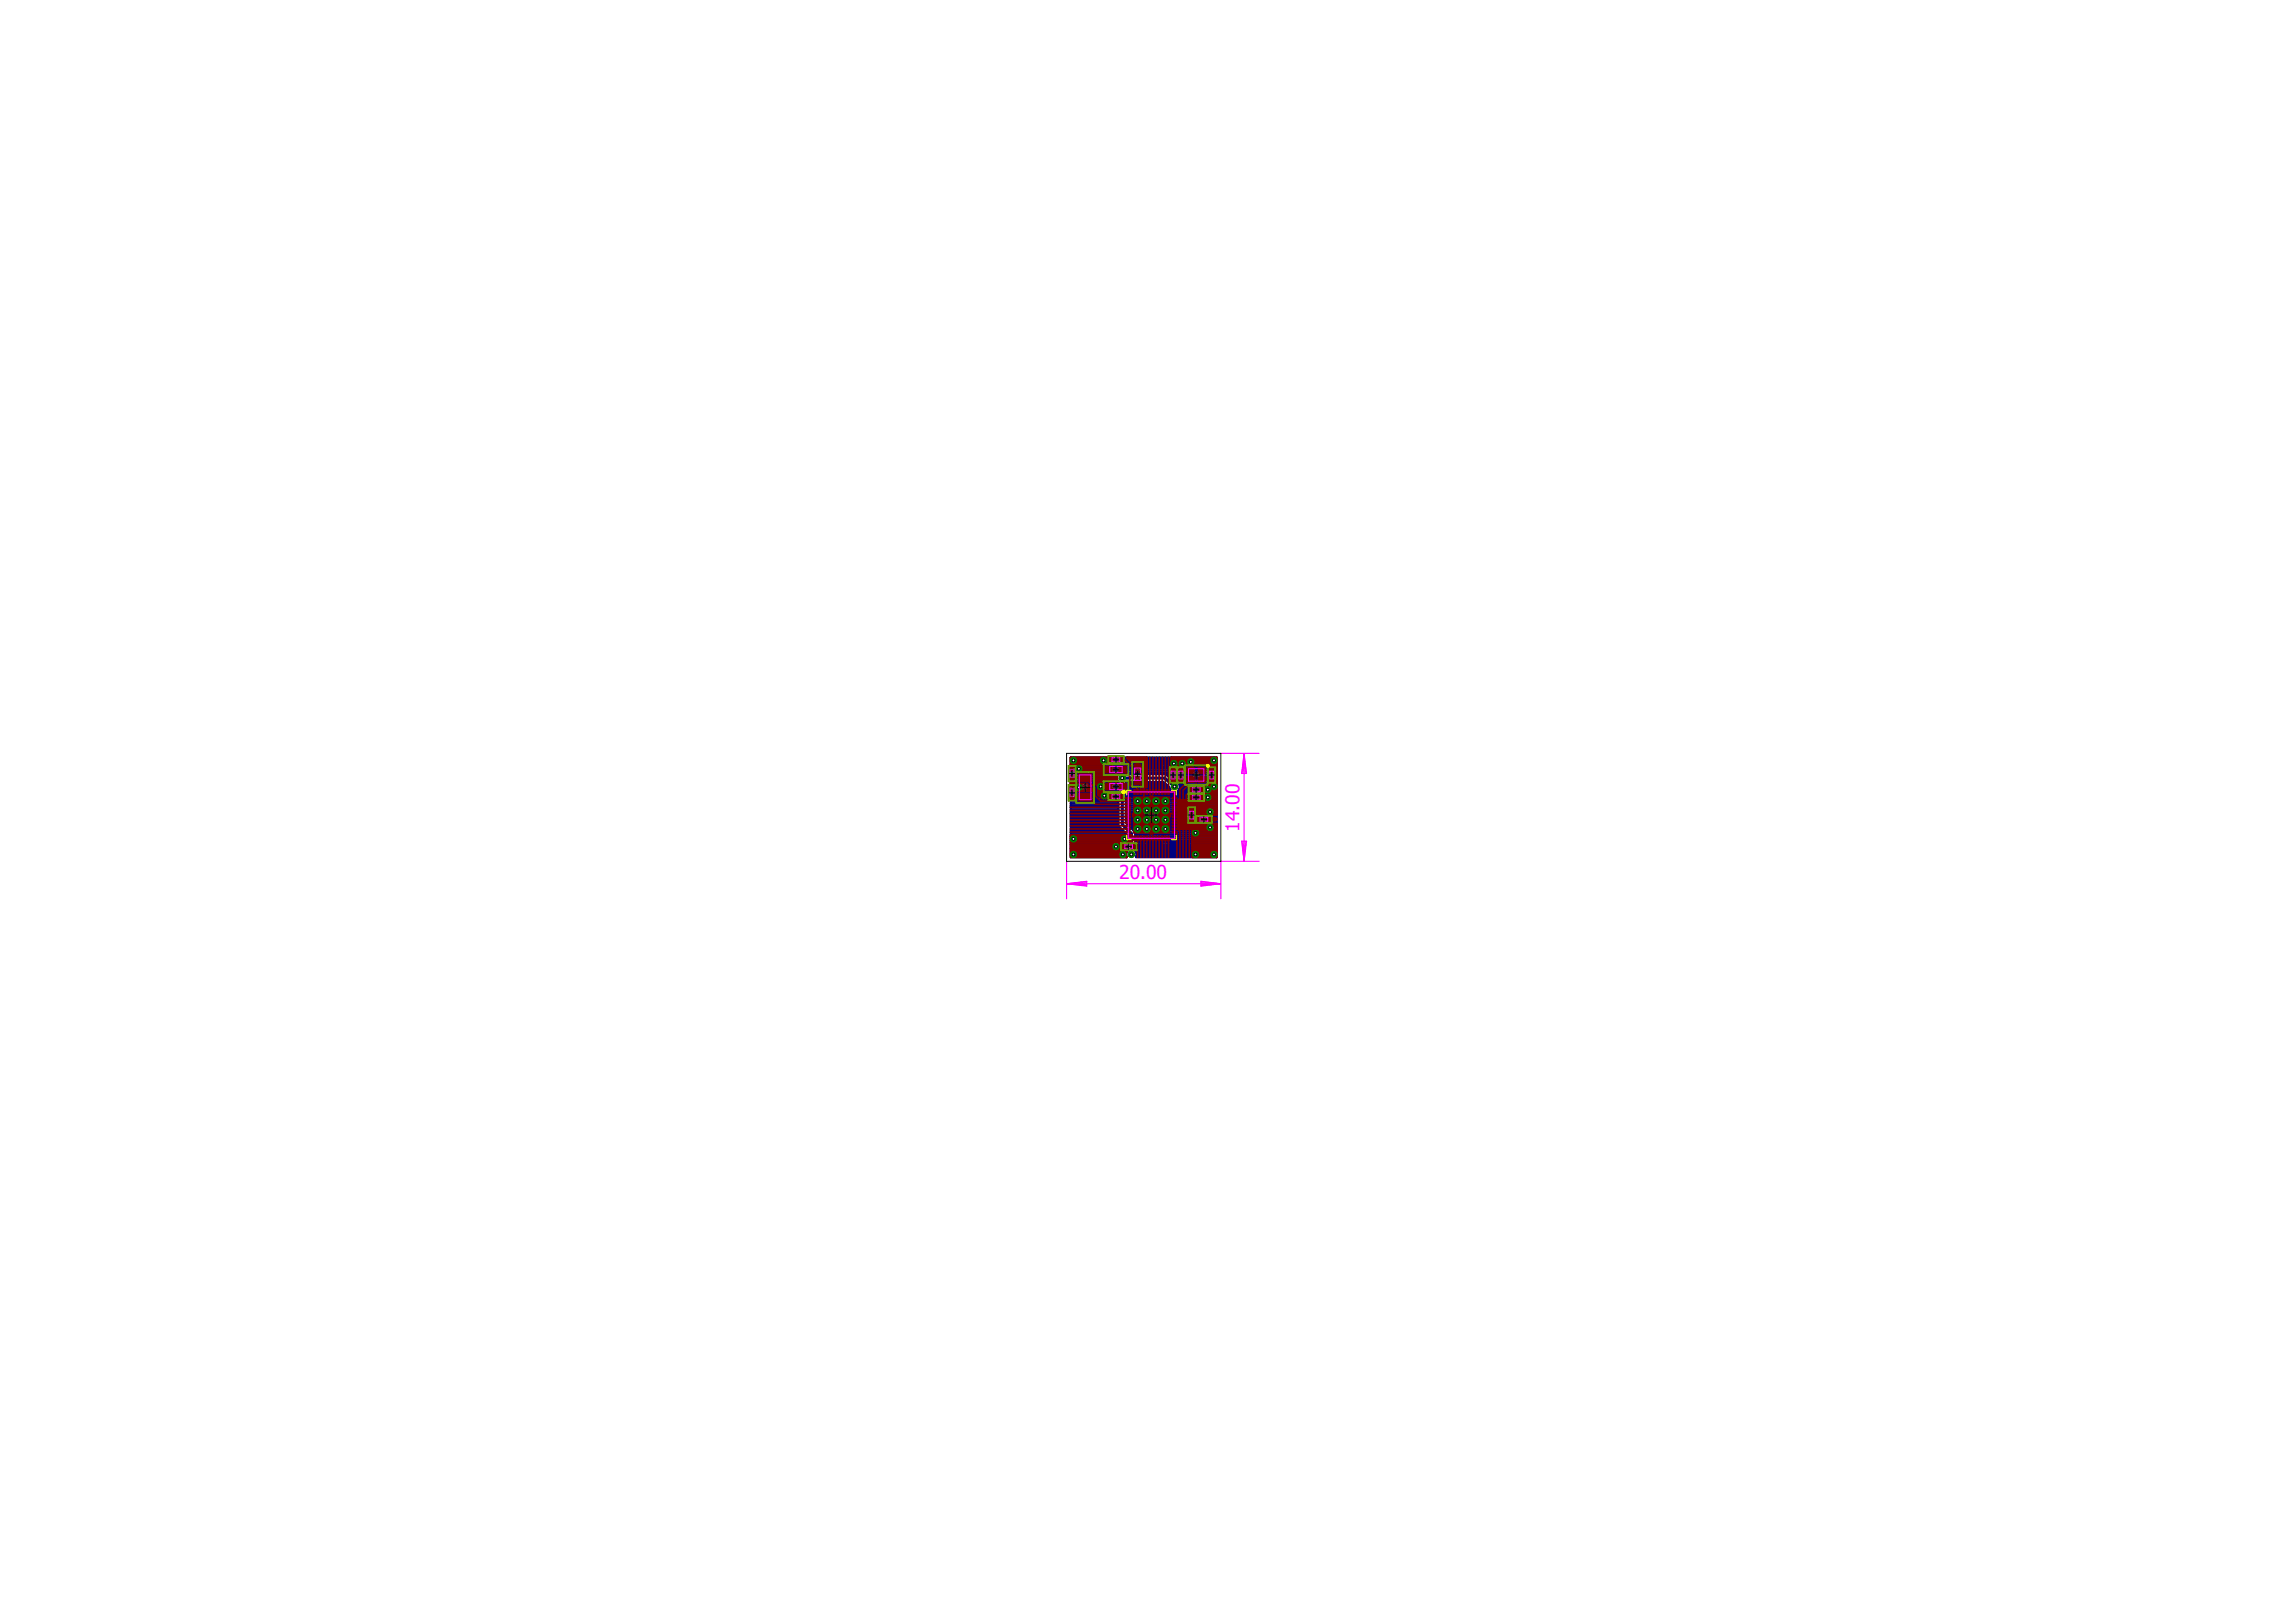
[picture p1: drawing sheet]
<svg xmlns="http://www.w3.org/2000/svg" width="297mm" height="210mm" viewBox="0 0 297 210" stroke-linecap="round" stroke-linejoin="round" font-family="sans-serif">
<defs><g id="words">
<g font-size="2.5" fill="#f0f">
<text x="160.4" y="107.6" transform="rotate(-90 160.4 107.6)">14.00</text>
<text x="144.8" y="113.8">20.00</text>
</g>
<g font-size=".8" fill="#505050">
<text x="139" y="100.7" transform="rotate(-90 139 100.7)">C</text>
<text x="139" y="100.2" transform="rotate(-90 139 100.2)">1</text>
<text x="139" y="99.7" transform="rotate(-90 139 99.7)">1</text>
<text x="140.7" y="101.8" transform="rotate(-90 140.7 101.8)">2</text>
<text x="143.9" y="99.9">L2</text>
<text x="144" y="98.6">L3</text>
<text x="147.5" y="100.9" transform="rotate(-90 147.5 100.9)">C1</text>
<text x="147.5" y="99.9" transform="rotate(-90 147.5 99.9)">0</text>
<text x="152.1" y="100.8" transform="rotate(-90 152.1 100.8)">C</text>
<text x="152.1" y="100.3" transform="rotate(-90 152.1 100.3)">8</text>
<text x="153.1" y="100.8" transform="rotate(-90 153.1 100.8)">C</text>
<text x="153.1" y="100.3" transform="rotate(-90 153.1 100.3)">2</text>
<text x="154.4" y="100.6">X1</text>
<text x="157.1" y="100.8" transform="rotate(-90 157.1 100.8)">C</text>
<text x="157.1" y="100.3" transform="rotate(-90 157.1 100.3)">1</text>
<text x="139" y="103.2" transform="rotate(-90 139 103.2)">C</text>
<text x="139" y="102.7" transform="rotate(-90 139 102.7)">1</text>
<text x="139" y="102.2" transform="rotate(-90 139 102.2)">2</text>
<text x="140.7" y="102.3" transform="rotate(-90 140.7 102.3)">X</text>
<text x="143.9" y="103.4">C4</text>
<text x="143.9" y="102.1">C9</text>
<text x="148.6" y="105.8">U</text>
<text x="149.1" y="105.8">1</text>
<text x="154.3" y="103.5">C6</text>
<text x="154.3" y="102.5">C7</text>
<text x="154.5" y="106" transform="rotate(-90 154.5 106)">C</text>
<text x="154.5" y="105.5" transform="rotate(-90 154.5 105.5)">3</text>
<text x="155.3" y="106.3">L1</text>
<text x="145.5" y="109.9">C5</text>
</g>
</g></defs>
<g fill="none" stroke="#000080" stroke-width=".32">
<path d="M138.5 98h18.9v12.9h-10.4a.7 .7 0 0 0-.1-.8v-2.4l-1.2-1.2v-5.3h4.8l.8 .7a.71 .71 0 0 0 .7 .6 .71 .71 0 0 0 .7-.8 .71 .71 0 0 0-.8-.6l-1-.9h-5.2a.7 .7 0 0 0-1 0 .7 .7 0 0 0 0 1v5.7l1.2 1.2v2a.66 .66 0 0 0-.1 .8h-7.3zM138.5 100h18.9M138.5 99.7h18.9M138.5 99.4h18.9M138.5 99.2h18.9M138.5 98.9h18.9M138.5 98.6h18.9M138.5 98.4h18.9M138.5 98.1h18.9M138.5 110.7h7.2M138.5 110.4h7.2M138.5 110.1h7.3"/>
<path d="M138.5 109.9h7.4M138.5 109.6h7.4M138.5 109.3h7.4M138.5 109.1h7.4M138.5 108.8h7.4M138.5 108.5h7.4M138.5 108.2h7.4M138.5 108h7.3M138.5 107.7h7M138.5 107.4h6.7M138.5 107.2h6.5M138.5 106.9h6.2"/>
<path d="M138.5 106.6h6.2M138.5 106.4h6.2M138.5 106.1h6.2M138.5 105.9h6.2M138.5 105.6h6.2M138.5 105.3h6.2M138.5 105.1h6.2M138.5 104.8h6.2M138.5 104.5h6.2M138.5 104.2h6.2M138.5 104h6.2M138.5 103.7h6.2"/>
<path d="M138.5 103.4h6.2M138.5 103.2h6.2M138.5 102.9h6.2M138.5 102.6h6.2M138.5 102.4h6.2M138.5 102.1h6.2M138.5 101.8h6.2M138.5 101.6h6.2M138.5 101.3h6.2M138.5 101h6M138.5 100.8h6M138.5 100.5h6"/>
<path d="M138.5 100.2h6.2M145.7 106.4h11.7M145.7 106.1h11.7M145.7 105.9h11.7M145.7 105.6h11.7M145.7 105.3h11.7M145.7 105.1h11.7M145.7 104.8h11.7M145.7 104.5h11.7M145.7 104.2h11.7M145.7 104h11.7M145.7 103.7h11.7"/>
<path d="M145.7 103.4h11.7M145.7 103.2h11.7M145.7 102.9h11.7M145.7 102.6h11.7M145.7 102.4h5.9M145.7 102.1h5.6M145.7 101.8h5.5M145.7 101.6h5.2M145.7 101.3h4.9M145.9 106.6h11.5M146.1 106.9h11.3M146.4 107.2h11"/>
<path d="M146.7 107.4h10.7M146.9 109.9h10.5M146.9 109.6h10.5M146.9 109.3h10.5M146.9 109.1h10.5M146.9 108.8h10.5M146.9 108.5h10.5M146.9 108.2h10.5M146.9 108h10.5M146.9 107.7h10.5M146.9 110.1h10.5M147.1 110.7h10.3"/>
<path d="M147.1 110.4h10.3M150.9 100.2h6.5M151.2 100.5h6.2M151.5 100.8h5.9M151.8 101h5.6M152.4 102.4h5M152.5 101.3h4.9M152.6 102.1h4.8M152.6 101.6h4.8M152.7 101.8h4.7"/>
</g>
<path d="M152 101.8l-1.3-1.1h-5.5v6l1.2 1.2v2.7" fill="none" stroke="#000080" stroke-width=".4"/>
<circle cx="147.2" cy="103.7" r=".44" fill="#008000" stroke="#008000" stroke-width=".13"/>
<circle cx="147.2" cy="103.7" r=".19" fill="#fff" stroke="#000" stroke-width=".13"/>
<circle cx="147.2" cy="104.9" r=".44" fill="#008000" stroke="#008000" stroke-width=".13"/>
<circle cx="147.2" cy="104.9" r=".19" fill="#fff" stroke="#000" stroke-width=".13"/>
<circle cx="147.2" cy="106.1" r=".44" fill="#008000" stroke="#008000" stroke-width=".13"/>
<circle cx="147.2" cy="106.1" r=".19" fill="#fff" stroke="#000" stroke-width=".13"/>
<circle cx="147.2" cy="107.3" r=".44" fill="#008000" stroke="#008000" stroke-width=".13"/>
<circle cx="147.2" cy="107.3" r=".19" fill="#fff" stroke="#000" stroke-width=".13"/>
<circle cx="148.4" cy="103.7" r=".44" fill="#008000" stroke="#008000" stroke-width=".13"/>
<circle cx="148.4" cy="103.7" r=".19" fill="#fff" stroke="#000" stroke-width=".13"/>
<circle cx="148.4" cy="104.9" r=".44" fill="#008000" stroke="#008000" stroke-width=".13"/>
<circle cx="148.4" cy="104.9" r=".19" fill="#fff" stroke="#000" stroke-width=".13"/>
<circle cx="148.4" cy="106.1" r=".44" fill="#008000" stroke="#008000" stroke-width=".13"/>
<circle cx="148.4" cy="106.1" r=".19" fill="#fff" stroke="#000" stroke-width=".13"/>
<circle cx="148.4" cy="107.3" r=".44" fill="#008000" stroke="#008000" stroke-width=".13"/>
<circle cx="148.4" cy="107.3" r=".19" fill="#fff" stroke="#000" stroke-width=".13"/>
<circle cx="149.6" cy="103.7" r=".44" fill="#008000" stroke="#008000" stroke-width=".13"/>
<circle cx="149.6" cy="103.7" r=".19" fill="#fff" stroke="#000" stroke-width=".13"/>
<circle cx="149.6" cy="104.9" r=".44" fill="#008000" stroke="#008000" stroke-width=".13"/>
<circle cx="149.6" cy="104.9" r=".19" fill="#fff" stroke="#000" stroke-width=".13"/>
<circle cx="149.6" cy="106.1" r=".44" fill="#008000" stroke="#008000" stroke-width=".13"/>
<circle cx="149.6" cy="106.1" r=".19" fill="#fff" stroke="#000" stroke-width=".13"/>
<circle cx="149.6" cy="107.3" r=".44" fill="#008000" stroke="#008000" stroke-width=".13"/>
<circle cx="149.6" cy="107.3" r=".19" fill="#fff" stroke="#000" stroke-width=".13"/>
<circle cx="150.8" cy="103.7" r=".44" fill="#008000" stroke="#008000" stroke-width=".13"/>
<circle cx="150.8" cy="103.7" r=".19" fill="#fff" stroke="#000" stroke-width=".13"/>
<circle cx="150.8" cy="104.9" r=".44" fill="#008000" stroke="#008000" stroke-width=".13"/>
<circle cx="150.8" cy="104.9" r=".19" fill="#fff" stroke="#000" stroke-width=".13"/>
<circle cx="150.8" cy="106.1" r=".44" fill="#008000" stroke="#008000" stroke-width=".13"/>
<circle cx="150.8" cy="106.1" r=".19" fill="#fff" stroke="#000" stroke-width=".13"/>
<circle cx="150.8" cy="107.3" r=".44" fill="#008000" stroke="#008000" stroke-width=".13"/>
<circle cx="150.8" cy="107.3" r=".19" fill="#fff" stroke="#000" stroke-width=".13"/>
<circle cx="139.6" cy="101.9" r=".4" fill="#008000" stroke="#008000" stroke-width=".13"/>
<circle cx="139.6" cy="101.9" r=".19" fill="#fff" stroke="#000" stroke-width=".13"/>
<circle cx="139.6" cy="99.5" r=".4" fill="#008000" stroke="#008000" stroke-width=".13"/>
<circle cx="139.6" cy="99.5" r=".19" fill="#fff" stroke="#000" stroke-width=".13"/>
<circle cx="142.4" cy="101.8" r=".4" fill="#008000" stroke="#008000" stroke-width=".13"/>
<circle cx="142.4" cy="101.8" r=".19" fill="#fff" stroke="#000" stroke-width=".13"/>
<circle cx="151.9" cy="98.8" r=".4" fill="#008000" stroke="#008000" stroke-width=".13"/>
<circle cx="151.9" cy="98.8" r=".19" fill="#fff" stroke="#000" stroke-width=".13"/>
<circle cx="156.3" cy="102.2" r=".4" fill="#008000" stroke="#008000" stroke-width=".13"/>
<circle cx="156.3" cy="102.2" r=".19" fill="#fff" stroke="#000" stroke-width=".13"/>
<circle cx="156.3" cy="103.2" r=".4" fill="#008000" stroke="#008000" stroke-width=".13"/>
<circle cx="156.3" cy="103.2" r=".19" fill="#fff" stroke="#000" stroke-width=".13"/>
<circle cx="142.9" cy="103" r=".4" fill="#008000" stroke="#008000" stroke-width=".13"/>
<circle cx="142.9" cy="103" r=".19" fill="#fff" stroke="#000" stroke-width=".13"/>
<circle cx="157.1" cy="101.8" r=".4" fill="#008000" stroke="#008000" stroke-width=".13"/>
<circle cx="157.1" cy="101.8" r=".19" fill="#fff" stroke="#000" stroke-width=".13"/>
<circle cx="154.1" cy="98.6" r=".4" fill="#008000" stroke="#008000" stroke-width=".13"/>
<circle cx="154.1" cy="98.6" r=".19" fill="#fff" stroke="#000" stroke-width=".13"/>
<circle cx="153" cy="98.8" r=".4" fill="#008000" stroke="#008000" stroke-width=".13"/>
<circle cx="153" cy="98.8" r=".19" fill="#fff" stroke="#000" stroke-width=".13"/>
<circle cx="145.3" cy="110.6" r=".4" fill="#008000" stroke="#008000" stroke-width=".13"/>
<circle cx="145.3" cy="110.6" r=".19" fill="#fff" stroke="#000" stroke-width=".13"/>
<circle cx="145.5" cy="108.6" r=".4" fill="#008000" stroke="#008000" stroke-width=".13"/>
<circle cx="145.5" cy="108.6" r=".19" fill="#fff" stroke="#000" stroke-width=".13"/>
<circle cx="156.5" cy="107.1" r=".4" fill="#008000" stroke="#008000" stroke-width=".13"/>
<circle cx="156.5" cy="107.1" r=".19" fill="#fff" stroke="#000" stroke-width=".13"/>
<circle cx="156.5" cy="105.1" r=".4" fill="#008000" stroke="#008000" stroke-width=".13"/>
<circle cx="156.5" cy="105.1" r=".19" fill="#fff" stroke="#000" stroke-width=".13"/>
<circle cx="138.9" cy="98.4" r=".4" fill="#008000" stroke="#008000" stroke-width=".13"/>
<circle cx="138.9" cy="98.4" r=".19" fill="#fff" stroke="#000" stroke-width=".13"/>
<circle cx="142.8" cy="98.4" r=".4" fill="#008000" stroke="#008000" stroke-width=".13"/>
<circle cx="142.8" cy="98.4" r=".19" fill="#fff" stroke="#000" stroke-width=".13"/>
<circle cx="157.1" cy="98.4" r=".4" fill="#008000" stroke="#008000" stroke-width=".13"/>
<circle cx="157.1" cy="98.4" r=".19" fill="#fff" stroke="#000" stroke-width=".13"/>
<circle cx="154.7" cy="107.8" r=".4" fill="#008000" stroke="#008000" stroke-width=".13"/>
<circle cx="154.7" cy="107.8" r=".19" fill="#fff" stroke="#000" stroke-width=".13"/>
<circle cx="157.1" cy="110.6" r=".4" fill="#008000" stroke="#008000" stroke-width=".13"/>
<circle cx="157.1" cy="110.6" r=".19" fill="#fff" stroke="#000" stroke-width=".13"/>
<circle cx="154.7" cy="110.6" r=".4" fill="#008000" stroke="#008000" stroke-width=".13"/>
<circle cx="154.7" cy="110.6" r=".19" fill="#fff" stroke="#000" stroke-width=".13"/>
<circle cx="144.4" cy="109.6" r=".4" fill="#008000" stroke="#008000" stroke-width=".13"/>
<circle cx="144.4" cy="109.6" r=".19" fill="#fff" stroke="#000" stroke-width=".13"/>
<circle cx="138.9" cy="110.6" r=".4" fill="#008000" stroke="#008000" stroke-width=".13"/>
<circle cx="138.9" cy="110.6" r=".19" fill="#fff" stroke="#000" stroke-width=".13"/>
<circle cx="138.9" cy="108.6" r=".4" fill="#008000" stroke="#008000" stroke-width=".13"/>
<circle cx="138.9" cy="108.6" r=".19" fill="#fff" stroke="#000" stroke-width=".13"/>
<circle cx="146.4" cy="110.6" r=".4" fill="#008000" stroke="#008000" stroke-width=".13"/>
<circle cx="146.4" cy="110.6" r=".19" fill="#fff" stroke="#000" stroke-width=".13"/>
<circle cx="145.2" cy="100.7" r=".4" fill="#008000" stroke="#008000" stroke-width=".13"/>
<circle cx="145.2" cy="100.7" r=".19" fill="#fff" stroke="#000" stroke-width=".13"/>
<circle cx="152" cy="101.8" r=".4" fill="#008000" stroke="#008000" stroke-width=".13"/>
<circle cx="152" cy="101.8" r=".19" fill="#fff" stroke="#000" stroke-width=".13"/>
<g fill="#800000" stroke="#800000" stroke-width=".13">
<path d="M145.7 103.2h.6v.2h-.6z" fill-rule="evenodd"/>
<path d="M145.7 103.6h.6v.1l-.6 .1z" fill-rule="evenodd"/>
<path d="M145.7 104h.6v.2h-.6z" fill-rule="evenodd"/>
<path d="M145.7 104.4h.6v.2h-.6z" fill-rule="evenodd"/>
<path d="M145.7 104.8h.6v.2h-.6z" fill-rule="evenodd"/>
<path d="M145.7 105.2h.6v.2h-.6z" fill-rule="evenodd"/>
<path d="M145.7 105.6h.6v.2h-.6z" fill-rule="evenodd"/>
<path d="M145.7 106h.6v.2h-.6z" fill-rule="evenodd"/>
<path d="M145.7 106.4h.6v.1l-.6 .1z" fill-rule="evenodd"/>
<path d="M145.7 106.8h.6v.1l-.6 .1z" fill-rule="evenodd"/>
<path d="M145.7 107.2h.6v.1l-.6 .1z" fill-rule="evenodd"/>
<path d="M145.7 107.6h.6v.1l-.6 .1z" fill-rule="evenodd"/>
<path d="M146.7 108.2h.2l-.1 .6h-.1z" fill-rule="evenodd"/>
<path d="M147.1 108.2h.2l-.1 .6h-.1z" fill-rule="evenodd"/>
<path d="M147.5 108.2h.2l-.1 .6h-.1z" fill-rule="evenodd"/>
<path d="M147.9 108.2h.2v.6h-.2z" fill-rule="evenodd"/>
<path d="M148.3 108.2h.2l-.1 .6h-.1z" fill-rule="evenodd"/>
<path d="M148.7 108.2h.2l-.1 .6h-.1z" fill-rule="evenodd"/>
<path d="M149.1 108.2h.2l-.1 .6h-.1z" fill-rule="evenodd"/>
<path d="M149.5 108.2h.2l-.1 .6h-.1z" fill-rule="evenodd"/>
<path d="M149.9 108.2h.2l-.1 .6h-.1z" fill-rule="evenodd"/>
<path d="M150.3 108.2h.2l-.1 .6h-.1z" fill-rule="evenodd"/>
<path d="M150.7 108.2h.2l-.1 .6h-.1z" fill-rule="evenodd"/>
<path d="M151.1 108.2h.2l-.1 .6h-.1z" fill-rule="evenodd"/>
<path d="M151.6 107.6h.6l.1 .1-.6 .1z" fill-rule="evenodd"/>
<path d="M151.6 107.2h.6l.1 .1-.6 .1z" fill-rule="evenodd"/>
<path d="M151.6 106.8h.6l.1 .1-.6 .1z" fill-rule="evenodd"/>
<path d="M151.6 106.4h.6l.1 .1-.6 .1z" fill-rule="evenodd"/>
<path d="M151.6 106h.6l.1 .2h-.6z" fill-rule="evenodd"/>
<path d="M151.6 105.6h.6l.1 .2h-.6z" fill-rule="evenodd"/>
<path d="M151.6 105.2h.6l.1 .2h-.6z" fill-rule="evenodd"/>
<path d="M151.6 104.8h.6l.1 .2h-.6z" fill-rule="evenodd"/>
<path d="M151.6 104.4h.6l.1 .2h-.6z" fill-rule="evenodd"/>
<path d="M151.6 104h.6l.1 .2h-.6z" fill-rule="evenodd"/>
<path d="M151.6 103.6h.6l.1 .1-.6 .1z" fill-rule="evenodd"/>
<path d="M151.6 103.2h.6l.1 .2h-.6z" fill-rule="evenodd"/>
<path d="M151.1 102.2h.2l-.1 .6h-.1z" fill-rule="evenodd"/>
<path d="M150.7 102.2h.2l-.1 .6h-.1z" fill-rule="evenodd"/>
<path d="M150.3 102.2h.2l-.1 .6h-.1z" fill-rule="evenodd"/>
<path d="M149.9 102.2h.2l-.1 .6h-.1z" fill-rule="evenodd"/>
<path d="M149.5 102.2h.2l-.1 .6h-.1z" fill-rule="evenodd"/>
<path d="M149.1 102.2h.2l-.1 .6h-.1z" fill-rule="evenodd"/>
<path d="M148.7 102.2h.2l-.1 .6h-.1z" fill-rule="evenodd"/>
<path d="M148.3 102.2h.2l-.1 .6h-.1z" fill-rule="evenodd"/>
<path d="M147.9 102.2h.2v.6h-.2z" fill-rule="evenodd"/>
<path d="M147.5 102.2h.2l-.1 .6h-.1z" fill-rule="evenodd"/>
<path d="M147.1 102.2h.2l-.1 .6h-.1z" fill-rule="evenodd"/>
<path d="M146.7 102.2h.2l-.1 .6h-.1z" fill-rule="evenodd"/>
</g>
<g fill="#800000" stroke="#800000" stroke-width=".13">
<path d="M146.6 103.1h4.7v4.7h-4.7z"/>
<path d="M155 99.3h.9v.8h-.9z"/>
<path d="M153.6 99.3h.9v.8h-.9z"/>
<path d="M153.6 100.4h.9v.9h-.9z"/>
<path d="M155 100.4h.9v.9h-.9z"/>
<path d="M154.9 105.7h.6v.6h-.6z"/>
<path d="M156 105.7h.6v.6h-.6z"/>
<path d="M152.5 100.5h.6v.6h-.6z"/>
<path d="M152.5 99.4h.6v.6h-.6z"/>
<path d="M156.5 99.4h.6v.6h-.6z"/>
<path d="M156.5 100.5h.6v.6h-.6z"/>
<path d="M153.9 105.7h.6v.6h-.6z"/>
<path d="M153.9 104.6h.6v.6h-.6z"/>
<path d="M144.6 102.8h.6v.6h-.6z"/>
<path d="M143.5 102.8h.6v.6h-.6z"/>
<path d="M146.3 109.3h.6v.6h-.6z"/>
<path d="M145.2 109.3h.6v.6h-.6z"/>
<path d="M151.5 100.5h.6v.6h-.6z"/>
<path d="M151.5 99.4h.6v.6h-.6z"/>
<path d="M153.9 102.9h.6v.6h-.6z"/>
<path d="M155 102.9h.6v.6h-.6z"/>
<path d="M153.9 101.9h.6v.6h-.6z"/>
<path d="M155 101.9h.6v.6h-.6z"/>
<path d="M144.7 101.3h1v.9h-1z"/>
<path d="M143 101.3h1.1v.9h-1.1z"/>
<path d="M146.7 100.5h.9v1h-.9z"/>
<path d="M146.7 98.9h.9v1h-.9z"/>
<path d="M139.5 100.1h1.8v1.1h-1.8z"/>
<path d="M139.5 102.6h1.8v1.1h-1.8z"/>
<path d="M138.4 99.3h.6v.5h-.6z"/>
<path d="M138.4 100.4h.6v.5h-.6z"/>
<path d="M138.4 101.7h.6v.6h-.6z"/>
<path d="M138.4 102.8h.6v.6h-.6z"/>
<path d="M143.5 98h.6v.6h-.6z"/>
<path d="M144.6 98h.6v.6h-.6z"/>
<path d="M144.7 99.1h1v.9h-1z"/>
<path d="M143 99.1h1.1v.9h-1.1z"/>
</g>
<g fill="none" stroke="#800000" stroke-width=".21">
<path d="M143.8 98.3v1.3h-.2M144.9 98.3h.6l.9 1v.9l1.2 1.3v1M145.2 99.6l1 .9v1.1l.2 .2h.5l.3 .3v.4M148.8 98v4.5M149.2 98v4.5M149.6 98v4.5M150 98v4.5M150.4 98v4.5M150.8 98v4.5M151.2 98v4.5M154 99.7h-1.2M155.5 99.7h1.3"/>
<path d="M138.5 105.3h7.5M138.5 104.9h7.5M138.5 106.1h7.5M138.5 107.3h7.5M138.5 104.5h7.5M138.5 105.7h7.5M138.5 106.5h7.5M138.5 106.9h7.5M138.5 107.7h7.5M138.7 100.6h1.7l1.3 1.3v1.1l.7 .7h3.6M138.7 103.1h1.7l.2 .3h.4l.7 .7h4.3M143.6 101.8l.2 .2"/>
<path d="M144.9 103.1l.2 .2h.9M145.2 101.8l.7 .7h.9M146.8 108.5v1.1h-.4v1M147.2 103.7h3.6v1.2M147.2 104.9h3.6M147.2 108.5v2.5M147.6 108.5v2.5M148 102.5v1.2M148 108.5v2.5M148 103.5l.1 .2h.3M148.4 104.9a.6 .6 0 0 0 .6 .6M148.4 108.5v2.5"/>
<path d="M148.8 108.5v2.5M149.2 108.5v2.5M149.6 108.5v2.5M150 108.5v2.5M150.4 108.5v2.5M150.8 104.9l-.1 .2 .1 .2M150.8 106.1v1.2h-1.2M150.8 108.5v2.5M150.8 106.1h-3.6v1.2h1.2M150.8 105.3l.1 .6-.1 .2M151.2 108.5v2.5M152 106.1h1l.9 .9v4"/>
<path d="M152 107.3h.4l.3 .3v3.4M152 106.5h.8l.7 .7v3.8M152 105.7h1.8l.4 .3M152 106.9h.6l.5 .5v3.6M152 107.7h.2l.1 .1v3.2M152 103.2v.1M152.8 100.8h1.2M154 100.8l-1.3 1.3v1.3l-.3 .3h-.4M154 100.8v.1M154.2 104.9l-.4 .4h-3M154.2 103.2l-.3 .3v.5l-.9 .9h-1M154.2 102.2l-.7 .7v.9l-.7 .7h-.8"/>
<path d="M154.7 101.5v.1h-.9l-.7 .7v1.3l-.5 .5h-.6M156.8 100.8l-1.3 .1"/>
</g>
<g fill="none" stroke="#800000" stroke-width=".32">
<path d="M138.5 98.6h4.7M138.5 98.4h4.7M138.5 98.1h4.7M138.7 98.9v.6h.6M138.7 99.4h.1M138.7 99.2h.1M139 98.9l.3 .2v.8l2.1-.1 .2 .2v1.3M139.3 99.2h3.4M139.3 99.7h3.4M139.3 99.4h3.4M141.5 100h1.2M142.9 98.9h-4.4v-.9h4.7v.7l.2 .1h-.5l-.2 .2v1.2l.2 .2h1.3l.2-.2 .2 .2-.1 .1 .1 .5h-.3"/>
<path d="M145.8 98.1h2.6M146.1 98.4h2.3M146.4 98.6h.1M147.1 98.9h.1M147.1 99.2h.1M147.1 98.6h.1M147.2 99.4h1.2M147.9 98.6h.5M148 100v-.5h-.8v-1l.6 .1 .2 .2v.5h-.9v-.8h-.4l-.3 .2-.6-.7h2.6v3.9l-.2-.1M148 100l-.2 .2 .1 .2 .1 2.1M148 98.9h.4M148 100h.4"/>
<path d="M148 99.7h.4M148 99.2h.4M151.6 98.9h5.8M151.6 98.6h5.8M151.6 98.4h5.8M151.6 98.1h5.8M151.8 99.1v.6h1.6M151.8 99.7h.1M151.8 99.4h.1M151.8 99.2h.1M152.8 99.1v.7M152.8 99.7h.1"/>
<path d="M152.8 99.4h.1M152.8 99.2h.1M153.4 99.7h.6M154 99.4h.1M154 99.2h.1M154.8 99.1l.1-.1h1.2l.2 .2v-.1h.9l.2 .2v.9l-.1 .1 .1 .2M154.8 99.1l-.2-.1h-.5v.7h-.7v.1h.6v-.8h-.6l-.2 .1h-1.6v-1.1h5.8v7.4h-1.3v-2M156.2 99.2h.1M157.2 99.2h.2M157.4 100h.1M157.4 99.7h.1M157.4 99.4h.1"/>
<path d="M138.5 101.2h.6h.1l.2 .2h1.2l.7 .7v.2l-2 .1v-.8l-.2-.2h-.6zM138.5 110.7h7.2M138.5 110.4h7.2M138.5 110.1h6.4M138.5 109.9h6.3M138.5 109.6h6.3M138.5 109.3h6.3M138.5 109.1h6.4M138.5 108.8h7.9M138.5 108.5h7.9M138.5 108.2h7.9M138.5 101.3h.7"/>
<path d="M138.7 101.8h.1M138.7 101.4v.7M138.7 102h.6M138.7 101.6h.1M139.3 101.6h1.4M139.3 101.8h1.7M139.3 102.1h2M141.6 101.3l.5 .5v1l.4 .5h.7v-.7a.41 .41 0 0 1-.5-.2M141.6 101.3h1.1M141.6 101h1.3M141.6 100.8h2.9M141.6 100.5h2.9"/>
<path d="M141.6 100.2h1.2M141.9 101.6h.8M142.1 102.6h1.1M142.1 102.4h.6M142.1 102.1h.6M142.2 102.9h1M142.4 103.2h.8M142.7 101.3l.2-.3h.6v.8h-1.4M142.7 101.9v.5M143.2 103.1h.6M143.5 101h.2M143.5 101.6h.2"/>
<path d="M143.5 101.3h.2M144.3 100.2h.1M144.5 101l-.1 .2-.3-.2h-.4v.7h-1v-.4M144.8 109.6h.7M144.9 109.1l-.1 .9 .3 .2h.7l-.1 .2 .1 .5h-7.3v-2.8h7.9v.9h-.2l-.2 .1M144.9 109.1l.2-.2h.7l.2 .2M145.5 108.9v1.3M145.5 110.1h.1M145.5 109.9h.1M145.5 109.6h.1M145.5 109.3h.1M145.5 109.1h.1"/>
<path d="M146 109.1h.1M146.6 105.3h4.7v.3h-4.7zM146.6 105.6h2.2M147.8 100.2h.6M147.9 101h.5M147.9 100.8h.5M147.9 100.5h.5M147.9 101.3h.5M148 101.8l.2 .1M148 102.1h.1M148 101.8h.1M148 102.4h.1"/>
<path d="M148 101.6h.4M148.8 103.2h.3M148.8 103.1h.3v4.7h-.3zM148.8 107.7h.3M148.8 107.4h.3M148.8 107.2h.3M148.8 106.9h.3M148.8 106.6h.3M148.8 106.4h.3M148.8 106.1h.3M148.8 105.9h.3M148.8 105.3h.3"/>
<path d="M148.8 105.1h.3M148.8 104.8h.3M148.8 104.5h.3M148.8 104.2h.3M148.8 104h.3M148.8 103.7h.3M148.8 103.4h.3M149.1 105.6h2.2M154.3 107.4h1.7l.1-.1v-.7h1.3v4.3h-3.1zM154.3 110.7h3.1M154.3 110.4h3.1M154.3 110.1h3.1"/>
<path d="M154.3 109.9h3.1M154.3 109.6h3.1M154.3 109.3h3.1M154.3 109.1h3.1M154.3 108.8h3.1M154.3 108.5h3.1M154.3 108.2h3.1M154.3 108h3.1M154.3 107.7h3.1M154.3 107.4h3.1M155.3 103.2h2.1M155.3 102.9h.1"/>
<path d="M155.3 102.6h.1M155.3 102.4h.1M155.5 100.8h.6v.1h-.6zM155.9 102.6h1.5M155.9 102.6l.1 .7 .1 .1M156 101.8h1.4M156 101.8l-.1 .8M156 102.2h-.7v1M156 102.9h1.4M156 102.4h1.4M156 102.1h1.4M156.1 100.8h1.3"/>
<path d="M156.1 107.2h1.3M156.1 106.9h1.3M156.1 106.6h1.3M156.1 105.3h1.3M156.1 105.1h1.3M156.1 104.8h1.3M156.1 104.5h1.3M156.1 104.2h1.3M156.1 104h1.3M156.1 103.7h1.3M156.1 103.4h1.3M156.2 101.6h1.2"/>
<path d="M156.8 101h.1M156.8 100.8v.7M156.8 101.3h.1M157.3 100.2h.1M157.4 101.3l-.3 .2-.8-.1-.2 .2h-.2l.1 .2M157.4 101.3h.1M157.4 101h.1M157.4 101.2v.1M157.4 100.8h.1"/>
</g>
<path d="M154.2 106h1M156.3 106h.9" fill="none" stroke="#800000" stroke-width=".61"/>
<path d="M155.5 99.7l-.8 .7v1.1" fill="none" stroke="#800000" stroke-width=".17"/>
<path d="M145.2 100.7v1.1M151.8 100.8l.2 .2v2.2" fill="none" stroke="#800000" stroke-width=".4"/>
<circle cx="147.2" cy="103.7" r=".44" fill="#008000" stroke="#008000" stroke-width=".13"/>
<circle cx="147.2" cy="103.7" r=".19" fill="#fff" stroke="#000" stroke-width=".13"/>
<circle cx="147.2" cy="104.9" r=".44" fill="#008000" stroke="#008000" stroke-width=".13"/>
<circle cx="147.2" cy="104.9" r=".19" fill="#fff" stroke="#000" stroke-width=".13"/>
<circle cx="147.2" cy="106.1" r=".44" fill="#008000" stroke="#008000" stroke-width=".13"/>
<circle cx="147.2" cy="106.1" r=".19" fill="#fff" stroke="#000" stroke-width=".13"/>
<circle cx="147.2" cy="107.3" r=".44" fill="#008000" stroke="#008000" stroke-width=".13"/>
<circle cx="147.2" cy="107.3" r=".19" fill="#fff" stroke="#000" stroke-width=".13"/>
<circle cx="148.4" cy="103.7" r=".44" fill="#008000" stroke="#008000" stroke-width=".13"/>
<circle cx="148.4" cy="103.7" r=".19" fill="#fff" stroke="#000" stroke-width=".13"/>
<circle cx="148.4" cy="104.9" r=".44" fill="#008000" stroke="#008000" stroke-width=".13"/>
<circle cx="148.4" cy="104.9" r=".19" fill="#fff" stroke="#000" stroke-width=".13"/>
<circle cx="148.4" cy="106.1" r=".44" fill="#008000" stroke="#008000" stroke-width=".13"/>
<circle cx="148.4" cy="106.1" r=".19" fill="#fff" stroke="#000" stroke-width=".13"/>
<circle cx="148.4" cy="107.3" r=".44" fill="#008000" stroke="#008000" stroke-width=".13"/>
<circle cx="148.4" cy="107.3" r=".19" fill="#fff" stroke="#000" stroke-width=".13"/>
<circle cx="149.6" cy="103.7" r=".44" fill="#008000" stroke="#008000" stroke-width=".13"/>
<circle cx="149.6" cy="103.7" r=".19" fill="#fff" stroke="#000" stroke-width=".13"/>
<circle cx="149.6" cy="104.9" r=".44" fill="#008000" stroke="#008000" stroke-width=".13"/>
<circle cx="149.6" cy="104.9" r=".19" fill="#fff" stroke="#000" stroke-width=".13"/>
<circle cx="149.6" cy="106.1" r=".44" fill="#008000" stroke="#008000" stroke-width=".13"/>
<circle cx="149.6" cy="106.1" r=".19" fill="#fff" stroke="#000" stroke-width=".13"/>
<circle cx="149.6" cy="107.3" r=".44" fill="#008000" stroke="#008000" stroke-width=".13"/>
<circle cx="149.6" cy="107.3" r=".19" fill="#fff" stroke="#000" stroke-width=".13"/>
<circle cx="150.8" cy="103.7" r=".44" fill="#008000" stroke="#008000" stroke-width=".13"/>
<circle cx="150.8" cy="103.7" r=".19" fill="#fff" stroke="#000" stroke-width=".13"/>
<circle cx="150.8" cy="104.9" r=".44" fill="#008000" stroke="#008000" stroke-width=".13"/>
<circle cx="150.8" cy="104.9" r=".19" fill="#fff" stroke="#000" stroke-width=".13"/>
<circle cx="150.8" cy="106.1" r=".44" fill="#008000" stroke="#008000" stroke-width=".13"/>
<circle cx="150.8" cy="106.1" r=".19" fill="#fff" stroke="#000" stroke-width=".13"/>
<circle cx="150.8" cy="107.3" r=".44" fill="#008000" stroke="#008000" stroke-width=".13"/>
<circle cx="150.8" cy="107.3" r=".19" fill="#fff" stroke="#000" stroke-width=".13"/>
<circle cx="139.6" cy="101.9" r=".4" fill="#008000" stroke="#008000" stroke-width=".13"/>
<circle cx="139.6" cy="101.9" r=".19" fill="#fff" stroke="#000" stroke-width=".13"/>
<circle cx="139.6" cy="99.5" r=".4" fill="#008000" stroke="#008000" stroke-width=".13"/>
<circle cx="139.6" cy="99.5" r=".19" fill="#fff" stroke="#000" stroke-width=".13"/>
<circle cx="142.4" cy="101.8" r=".4" fill="#008000" stroke="#008000" stroke-width=".13"/>
<circle cx="142.4" cy="101.8" r=".19" fill="#fff" stroke="#000" stroke-width=".13"/>
<circle cx="151.9" cy="98.8" r=".4" fill="#008000" stroke="#008000" stroke-width=".13"/>
<circle cx="151.9" cy="98.8" r=".19" fill="#fff" stroke="#000" stroke-width=".13"/>
<circle cx="156.3" cy="102.2" r=".4" fill="#008000" stroke="#008000" stroke-width=".13"/>
<circle cx="156.3" cy="102.2" r=".19" fill="#fff" stroke="#000" stroke-width=".13"/>
<circle cx="156.3" cy="103.2" r=".4" fill="#008000" stroke="#008000" stroke-width=".13"/>
<circle cx="156.3" cy="103.2" r=".19" fill="#fff" stroke="#000" stroke-width=".13"/>
<circle cx="142.9" cy="103" r=".4" fill="#008000" stroke="#008000" stroke-width=".13"/>
<circle cx="142.9" cy="103" r=".19" fill="#fff" stroke="#000" stroke-width=".13"/>
<circle cx="157.1" cy="101.8" r=".4" fill="#008000" stroke="#008000" stroke-width=".13"/>
<circle cx="157.1" cy="101.8" r=".19" fill="#fff" stroke="#000" stroke-width=".13"/>
<circle cx="154.1" cy="98.6" r=".4" fill="#008000" stroke="#008000" stroke-width=".13"/>
<circle cx="154.1" cy="98.6" r=".19" fill="#fff" stroke="#000" stroke-width=".13"/>
<circle cx="153" cy="98.8" r=".4" fill="#008000" stroke="#008000" stroke-width=".13"/>
<circle cx="153" cy="98.8" r=".19" fill="#fff" stroke="#000" stroke-width=".13"/>
<circle cx="145.3" cy="110.6" r=".4" fill="#008000" stroke="#008000" stroke-width=".13"/>
<circle cx="145.3" cy="110.6" r=".19" fill="#fff" stroke="#000" stroke-width=".13"/>
<circle cx="145.5" cy="108.6" r=".4" fill="#008000" stroke="#008000" stroke-width=".13"/>
<circle cx="145.5" cy="108.6" r=".19" fill="#fff" stroke="#000" stroke-width=".13"/>
<circle cx="156.5" cy="107.1" r=".4" fill="#008000" stroke="#008000" stroke-width=".13"/>
<circle cx="156.5" cy="107.1" r=".19" fill="#fff" stroke="#000" stroke-width=".13"/>
<circle cx="156.5" cy="105.1" r=".4" fill="#008000" stroke="#008000" stroke-width=".13"/>
<circle cx="156.5" cy="105.1" r=".19" fill="#fff" stroke="#000" stroke-width=".13"/>
<circle cx="138.9" cy="98.4" r=".4" fill="#008000" stroke="#008000" stroke-width=".13"/>
<circle cx="138.9" cy="98.4" r=".19" fill="#fff" stroke="#000" stroke-width=".13"/>
<circle cx="142.8" cy="98.4" r=".4" fill="#008000" stroke="#008000" stroke-width=".13"/>
<circle cx="142.8" cy="98.4" r=".19" fill="#fff" stroke="#000" stroke-width=".13"/>
<circle cx="157.1" cy="98.4" r=".4" fill="#008000" stroke="#008000" stroke-width=".13"/>
<circle cx="157.1" cy="98.4" r=".19" fill="#fff" stroke="#000" stroke-width=".13"/>
<circle cx="154.7" cy="107.8" r=".4" fill="#008000" stroke="#008000" stroke-width=".13"/>
<circle cx="154.7" cy="107.8" r=".19" fill="#fff" stroke="#000" stroke-width=".13"/>
<circle cx="157.1" cy="110.6" r=".4" fill="#008000" stroke="#008000" stroke-width=".13"/>
<circle cx="157.1" cy="110.6" r=".19" fill="#fff" stroke="#000" stroke-width=".13"/>
<circle cx="154.7" cy="110.6" r=".4" fill="#008000" stroke="#008000" stroke-width=".13"/>
<circle cx="154.7" cy="110.6" r=".19" fill="#fff" stroke="#000" stroke-width=".13"/>
<circle cx="144.4" cy="109.6" r=".4" fill="#008000" stroke="#008000" stroke-width=".13"/>
<circle cx="144.4" cy="109.6" r=".19" fill="#fff" stroke="#000" stroke-width=".13"/>
<circle cx="138.9" cy="110.6" r=".4" fill="#008000" stroke="#008000" stroke-width=".13"/>
<circle cx="138.9" cy="110.6" r=".19" fill="#fff" stroke="#000" stroke-width=".13"/>
<circle cx="138.9" cy="108.6" r=".4" fill="#008000" stroke="#008000" stroke-width=".13"/>
<circle cx="138.9" cy="108.6" r=".19" fill="#fff" stroke="#000" stroke-width=".13"/>
<circle cx="146.4" cy="110.6" r=".4" fill="#008000" stroke="#008000" stroke-width=".13"/>
<circle cx="146.4" cy="110.6" r=".19" fill="#fff" stroke="#000" stroke-width=".13"/>
<circle cx="145.2" cy="100.7" r=".4" fill="#008000" stroke="#008000" stroke-width=".13"/>
<circle cx="145.2" cy="100.7" r=".19" fill="#fff" stroke="#000" stroke-width=".13"/>
<circle cx="152" cy="101.8" r=".4" fill="#008000" stroke="#008000" stroke-width=".13"/>
<circle cx="152" cy="101.8" r=".19" fill="#fff" stroke="#000" stroke-width=".13"/>
<path d="M152.4 103.5h3.6v3.8h-3.6z" fill="#800000" stroke="#800000" stroke-width=".13"/>
<g fill="#690" stroke="#690" stroke-width=".13">
<path d="M153.3 99h.1v2.6h-.1z"/>
<path d="M153.3 101.5h3v.1h-3z"/>
<path d="M156.2 99h.1v2.6h-.1z"/>
<path d="M153.3 99h3v.1h-3z"/>
<path d="M156.7 105.6h.1v.9h-.1z"/>
<path d="M154.7 105.5h2.1v.1h-2.1z"/>
<path d="M154.7 105.5l.1 .1v.9h-.1z"/>
<path d="M154.7 106.4h2.1v.1h-2.1z"/>
<path d="M152.3 99.3h.9h.1l-1 .1z"/>
<path d="M152.3 99.3h.1v2h-.1z"/>
<path d="M152.3 101.3l.9-.1 .1 .1h-1z"/>
<path d="M153.2 99.3h.1l-.1 2z"/>
<path d="M156.3 101.3l.9-.1 .1 .1h-1z"/>
<path d="M157.2 99.3h.1l-.1 2z"/>
<path d="M156.3 99.3h.9h.1l-1 .1z"/>
<path d="M156.3 99.3h.1l-.1 2z"/>
<path d="M153.7 104.5l.9-.1 .1 .1h-1z"/>
<path d="M153.7 104.5h.1v2h-.1z"/>
<path d="M153.7 106.4h.9l.1 .1h-1z"/>
<path d="M154.6 104.5h.1l-.1 2z"/>
<path d="M143.3 102.6h.1v1h-.1z"/>
<path d="M143.4 103.5h2v.1h-2z"/>
<path d="M145.3 102.6h.1v1h-.1z"/>
<path d="M143.3 102.6h2.1v.1h-2z"/>
<path d="M145 109.1h.1v1h-.1z"/>
<path d="M145 110h2.1v.1h-2.1z"/>
<path d="M147 109.1h.1v1h-.1z"/>
<path d="M145 109.1h2.1v.1h-2.1z"/>
<path d="M151.3 99.3h1l-1 .1z"/>
<path d="M151.3 99.3h.1v2h-.1z"/>
<path d="M151.3 101.3l1-.1v.1h-1z"/>
<path d="M152.2 99.3h.1v2h-.1z"/>
<path d="M155.7 102.7h.1v1h-.1z"/>
<path d="M153.7 102.7h2.1v.1h-2.1z"/>
<path d="M153.7 102.7h.1v1h-.1z"/>
<path d="M153.7 103.6h2.1v.1h-2.1z"/>
<path d="M155.7 101.7h.1v1h-.1z"/>
<path d="M153.7 101.7h2.1v.1h-2.1z"/>
<path d="M153.7 101.7h.1v1h-.1z"/>
<path d="M153.7 102.6h2.1v.1h-2.1z"/>
<path d="M142.7 101.1h.1v1.5l-.1-.1z"/>
<path d="M142.7 102.5l3.3-.1v.1l-3.3 .1z"/>
<path d="M145.9 101.1h.1v1.5l-.1-.1z"/>
<path d="M142.7 101.1l3.3-.1v.1l-3.3 .1z"/>
<path d="M146.5 98.6h1.4l-1.4 .1z"/>
<path d="M146.5 98.6v3.3l-.1-.1z"/>
<path d="M146.4 101.8l1.5-.1v.1l-1.4 .1z"/>
<path d="M147.8 98.6h.1v3.3l-.1-.1z"/>
<path d="M139.2 103.9l2.4-.1v.1h-2.4z"/>
<path d="M141.5 99.9h.1v4h-.1z"/>
<path d="M139.2 99.9l2.4-.1v.1h-2.4z"/>
<path d="M139.2 99.9h.1v4h-.1z"/>
<path d="M138.2 101.1l1-.1v.1l-1 .1z"/>
<path d="M139.1 99.1h.1v2.1l-.1-.1z"/>
<path d="M138.2 99.1h1l-1 .1z"/>
<path d="M138.2 99.1h.1v2.1l-.1-.1z"/>
<path d="M138.2 103.6l1-.1v.1l-1 .1z"/>
<path d="M139.1 101.6h.1v2.1l-.1-.1z"/>
<path d="M138.2 101.6l1-.1v.1h-1z"/>
<path d="M138.2 101.6h.1v2.1l-.1-.1z"/>
<path d="M145.3 97.8h.1v1h-.1z"/>
<path d="M143.3 97.8h2.1v.1h-2z"/>
<path d="M143.3 97.8h.1v1h-.1z"/>
<path d="M143.3 98.7h2.1v.1h-2z"/>
<path d="M142.7 98.9h.1v1.5l-.1-.1z"/>
<path d="M142.7 100.3l3.3-.1v.1l-3.3 .1z"/>
<path d="M145.9 98.9h.1v1.5l-.1-.1z"/>
<path d="M142.7 98.9l3.3-.1v.1l-3.3 .1z"/>
</g>
<g fill="#ff0" stroke="#ff0" stroke-width=".13">
<path d="M156.1 99h.3v.2h-.3z" fill-rule="evenodd"/>
<circle cx="145.4" cy="102.5" r=".25"/>
</g>
<path d="M145.8 108.1v.6h.6M146.4 102.3h-.6v.6M151.6 102.3h.6v.6M152.2 108.1v.6h-.6" fill="none" stroke="#ff0" stroke-width=".13"/>
<g fill="none" stroke="#f0f" stroke-width=".15">
<path d="M157.9 97.5h5M161 97.6v13.8M161 97.6l.3 2.5h-.7zM161 97.6l-.2 2.5M161 97.6l.1 2.5M161 97.6l-.3 2.5M161 97.6l.2 2.5M138 111.5v4.8M138 114.4h19.9M138 114.4l2.6-.4v.7zM138 114.4l2.6 .1M138 114.4l2.6 .2"/>
<path d="M140.6 114.2l-2.6 .2M140.6 114.1l-2.6 .3M155.4 114l2.5 .4-2.5 .3zM155.4 114.2l2.5 .2M155.4 114.1l2.5 .3M157.9 114.4l-2.5 .1M157.9 114.4l-2.5 .2M160.6 108.9h.7l-.3 2.5zM160.7 108.9l.3 2.5M160.8 108.9l.2 2.5M161.1 108.9l-.1 2.5M161.2 108.9l-.2 2.5"/>
<path d="M162.9 111.5h-5v4.8"/>
</g>
<g fill="none" stroke="#f0f" stroke-width=".13">
<path d="M138.4 99.6h.5v1h-.5zM143.6 99.2h1.6v.8h-1.6zM143.9 98h1v.6h-1zM146.8 99.4h.8v1.6h-.8zM151.5 99.8h.5v1h-.5zM152.5 99.8h.5v1h-.5zM153.8 99.5h1.9v1.6h-1.9zM156.5 99.8h.5v1h-.5zM138.4 102.1h.5v1h-.5zM139.6 100.3h1.5v3.2h-1.5zM143.6 101.4h1.6v.8h-1.6zM143.9 102.8h1v.5h-1z"/>
<path d="M145.5 109.3h1v.5h-1zM146 102.5h6v6h-6zM153.9 105h.5v1h-.5zM154.3 101.9h1v.5h-1zM154.3 102.9h1v.5h-1zM155.3 105.8h1v.5h-1z"/>
</g>
<g fill="none" stroke="#000" stroke-width=".13">
<path d="M138 97.5h19.9v14h-19.9zM138.7 99.7v.7M144 99.6h.8M144 98.3h.7M144.4 97.9v.8M144.4 99.2v.8M147.2 99.8v.8M151.8 99.9v.7M152.8 99.9v.7M154.7 99.8v1M156.8 99.9v.7M138.3 100.1h.7"/>
<path d="M138.3 102.6h.7M138.7 102.2v.7M139.8 101.9h1.2M140.4 101.3v1.2M144 101.8h.8M144 103.1h.7M144.4 101.4v.8M144.4 102.7v.7M145.7 109.6h.7M146 109.2v.7M146.8 100.2h.8M148 105.5h2"/>
<path d="M149 104.5v2M151.4 100.3h.7M152.4 100.3h.7M153.8 105.5h.7M154.2 105.1v.7M154.3 100.3h.9M154.4 103.2h.7M154.4 102.2h.7M154.7 101.8v.7M154.7 102.8v.7M155.4 106h.7M155.7 105.7v.7"/>
<path d="M156.4 100.3h.7"/>
</g>
<use href="#words"/>
</svg>
